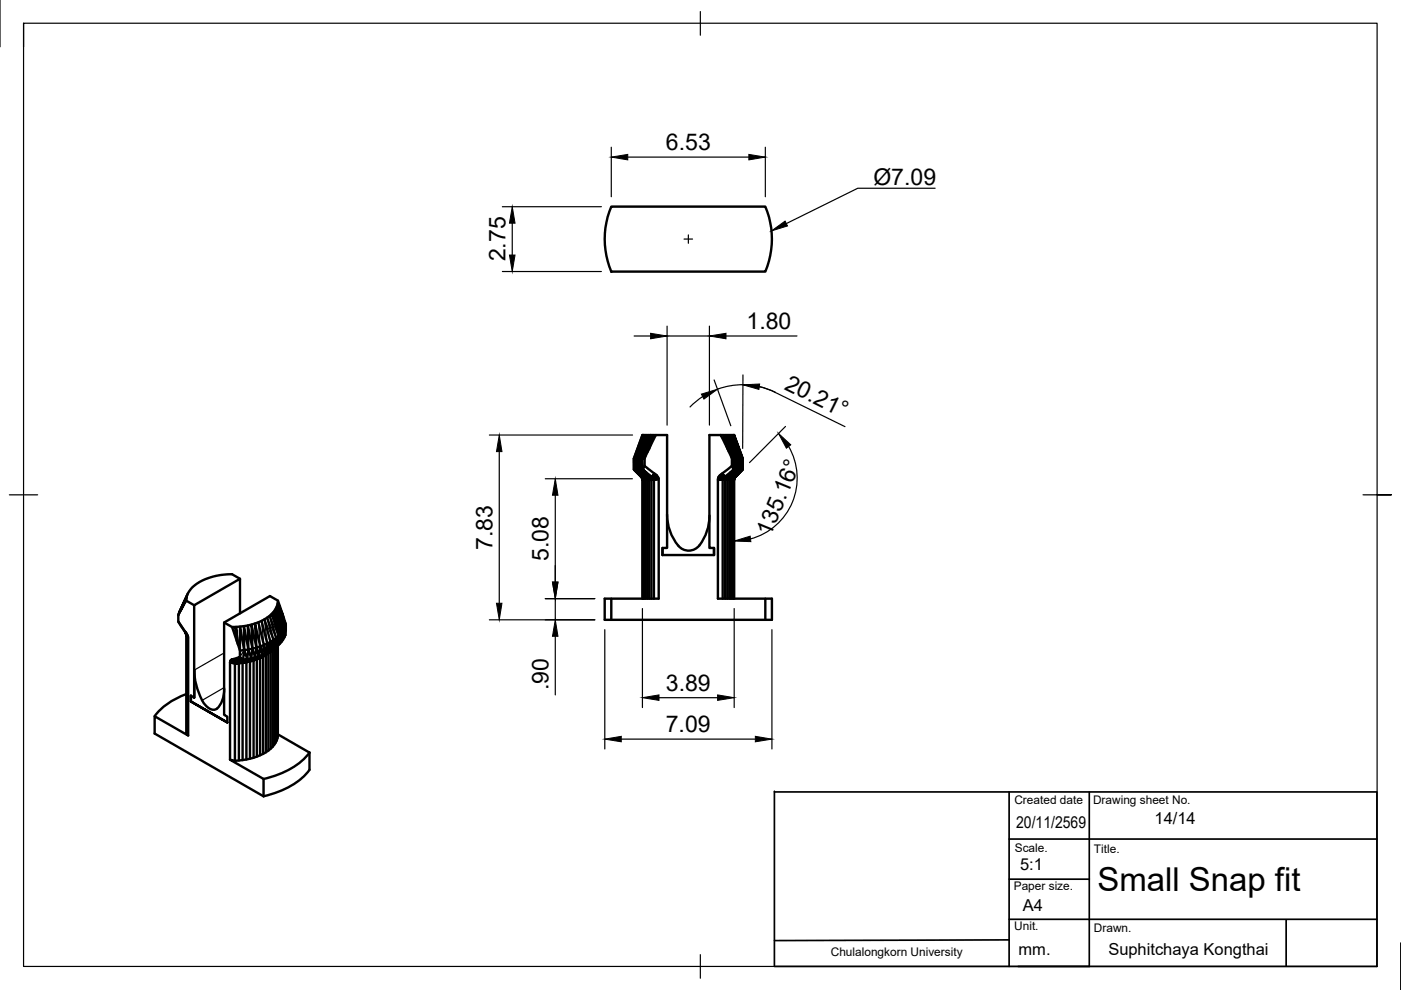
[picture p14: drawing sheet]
<svg xmlns="http://www.w3.org/2000/svg" width="297mm" height="210mm" viewBox="0 0 297 210" stroke-linecap="round" stroke-linejoin="round" font-family="sans-serif">
<defs><g id="words">
<text font-size="7" x="232.7" y="188.9">Small Snap fit</text>
<g font-size="4.9">
<text x="141.2" y="31.8">6.53</text>
<text x="185.2" y="39.2">Ø7.09</text>
<text x="107.1" y="55.4" transform="rotate(-90 107.1 55.4)">2.75</text>
<text x="158.3" y="69.8">1.80</text>
<text x="166.1" y="82.4" transform="rotate(26 166.1 82.4)">20.21°</text>
<text x="163.4" y="113.8" transform="rotate(-68 163.4 113.8)">135.16°</text>
<text x="104.4" y="116.6" transform="rotate(-90 104.4 116.6)">7.83</text>
<text x="116.3" y="119" transform="rotate(-90 116.3 119)">5.08</text>
<text x="116.3" y="146.4" transform="rotate(-90 116.3 146.4)">.90</text>
<text x="141.2" y="146.5">3.89</text>
<text x="141.2" y="155.3">7.09</text>
</g>
<g font-size="3.5">
<text x="215.5" y="175.5">20/11/2569</text>
<text x="244.8" y="174.6">14/14</text>
<text x="216.3" y="184.4">5:1</text>
<text x="216.9" y="193.2">A4</text>
<text x="216" y="202.5">mm.</text>
<text x="235" y="202.5">Suphitchaya Kongthai</text>
</g>
<g font-size="2.5">
<text x="215.1" y="170.4">Created date</text>
<text x="231.8" y="170.5">Drawing sheet No.</text>
<text x="215.2" y="180.6">Scale.</text>
<text x="231.9" y="180.9">Title.</text>
<text x="214.9" y="188.7">Paper size.</text>
<text x="215" y="197.3">Unit.</text>
<text x="231.9" y="197.7">Drawn.</text>
<text x="176.1" y="202.8">Chulalongkorn University</text>
</g>
</g></defs>
<!-- layer: Visible -->
<g fill="none" stroke="#000" stroke-width=".51">
<path d="M129.6 43.8h32.7a17.7 17.7 0 0 1 0 13.8h-32.7a17.7 17.7 0 0 1 0-13.8zM134.4 97.2v2.4M134.4 97.2h.2l-.1 2.4h.1v-2.4M134.6 97.2h.1l-.1 2.4M134.6 99.6l1.5 1.5-1.6-1.5 1.4 1.5-1.5-1.5 1.6 1.5h.3l-1.5-1.5M134.7 97.2l.1 2.4h-.2M134.7 97.2h.3l-.2 2.4M134.7 97.2l1.8-5-1.5 5 1.8-5-1.5 5 1.8-5-1.4 5 1.8-5-1.3 5 1.8-5-1.3 5h-.5l.1 2.4h-.5M134.8 99.6h.3l-.1-2.4h.3l-.2 2.4M135.1 99.6h.3l-.1-2.4h.4l-.3 2.4M135.1 99.6l1.4 1.5h-.2M135.4 99.6h.4l-.1-2.4h.5l-.4 2.4"/>
<path d="M135.4 99.6l1.4 1.5h-.3M135.8 99.6l1.4 1.5h-.4M136.4 92.2l-1.8 5M136.7 98.8l-.4 .8M137.6 95.2l.9-3-1.2 3.6M139 92.2h-2.8l-1.8 5M152.8 92.2h2.9l1.8 5-1.9-5M153.9 92.2l1.8 5h-.5zM154.2 95.2l-.8-3 1.1 3.6M154.3 92.2l1.8 5h-.4zM154.7 92.2l1.8 5h-.4zM155.1 92.2l1.8 5h-.4z"/>
<path d="M155.3 99.8l-1.7 1.3M155.5 92.2l1.9 5M155.6 99.6l-1.4 1.5M156 99.6h-.4l-1 1.5 1.4-1.5h.4M156.8 99.6h-.4l-1.4 1.5M157 99.6h-.2l-1.5 1.5M157.1 97.2h-.2l-1.6-5 1.8 5h.2M157.2 99.6h.2l-1.6 1.5zM157.2 99.6h-.2l-1.4 1.5M157.4 99.6l-1.5 1.5M157.5 97.2l-.1 2.4v-2.4v2.4l-.1-2.4-.1 2.4-.1-2.4-.1 2.4-.1-2.4-.1 2.4-.3-2.4-.1 2.4-.3-2.4-.1 2.4-.3-2.4-.1 2.4-.4-.8M135.9 101.1l.3 .4"/>
<path d="M136 101.1l.2 .2M136 101.1l.4 .2h-.2v.2M136.1 101.3l.1 .2M136.2 101.5v.2v-.2l.1 .2v-.2l.1 .2 .1-.2 .1 .2 .1-.2 .2 .2v-.2l.3 .2 .1-.2 .3 .2 .1-.2 .4 .2v-.2l.5 .2M136.2 101.5h.1M136.3 101.7h.1v25.2M136.3 101.1l.2 .4h-.2M136.3 101.1l.3 .2h-.2M136.4 101.7h.2v25.2M136.5 101.1l.2 .4h-.2M136.5 101.1l.4 .2h-.3M136.6 101.7h.3v25.2"/>
<path d="M136.8 101.1l.1 .4h-.2M136.8 101.1l.4 .2h-.3M136.9 101.7h.3v25.2M137.2 101.7h.4v25.2M137.2 101.1h.5l-1.4-1.5 1.9 1.5h-.5M137.2 101.1l.1 .4h-.4M137.2 101.1l.4 .2h-.4M137.6 101.7h.5v25.2M137.7 101.1v.4h-.4M137.7 101.1l.3 .2h-.4M138.1 101.7h.5v25.2M138.2 101.1l.2 .1-.4 .1z"/>
<path d="M138.4 101.2l.1 .2-.5-.1 .1 .2h-.4M138.6 101.5h-.5l.4-.1 .1 .2-.5-.1M138.6 100.9l-.2 .3h.2v-.3l.4-.3-.4 .9 .4-.2-.4 .3 .5-.2-.5 .3 1-.3h-.5M138.6 101.2l-.1 .2M138.7 100.4l-.1 .5-.4 .2zM138.8 101l-.2 .5 .3-.4M138.9 101.1l.1 .2 .5-.1M139.1 101l.2-.2-.1 .3h-.3M139.3 100.8l-.5 .2 .2-.1M139.4 101.4l-.8 .3h.5h-.5M139.4 101.1h-.2M139.6 101.6l-.5 .1"/>
<path d="M140.5 117.7v-1.5h.9v-24h-2.4l-2.3 5v1.6l1.6 1.3a2.02 2.02 0 0 1 1.4 1.6v25.2h-11.5v4.5h35.5v-4.5h-11.5v-25.2a1.92 1.92 0 0 1 1.3-1.6l1.7-1.3v-1.6l-2.4-5h-2.4v24h1v1.5M140.5 117.7h10.9M140.5 116.2v1.5M141.4 109.1a9.6 9.6 0 0 0 3.2 7.3 2.85 2.85 0 0 0 3.7-.8M150.4 109.3a10.5 10.5 0 0 1-2.1 6.3M151.4 116.2v1.5M152.2 101.7h.5M152.2 101.6l.5 .1M152.3 101.4l.4 .1-.1-.2 .2 .1M152.3 101.2l.3 .1M152.7 101.1l.5 .5-.4-.2M152.7 101.1l.1 .3"/>
<path d="M152.7 101.1h-.3h.3M152.7 101.7h.5v25.2M152.7 101.5l.5 .2h-.5M152.8 101l.5 .5zM152.9 100.9l.1 .1-.2-.4 .4 .3v.3M152.9 100.9l.4 .6-.1-.3M152.9 100.9l-.3-.1 .2 .2M152.9 101.2l.3 .5-.4-.3M153 101l.2 .2M153.1 100.4l.4 .5h-.3zM153.2 101.7h.5zM153.2 100.9l.3 .3v-.3l.1 .2"/>
<path d="M153.3 101.5l.1-.1 .3 .1M153.6 101.1h.6l-.4 .2zM153.6 101.1l-.1 .1 .3 .1-.4 .1 .1-.2h-.3l.2 .2M153.7 101.5l-.5 .1 .5-.1 .1 .2v25.2M153.7 101.5h.5M154.2 101.1h.4l-.3 .2zM154.2 101.7v-.2l-.4 .2h.4v25.2M154.3 101.3l-.1 .2 .8-.2M154.6 101.5h.3M154.6 101.1h.4l-.4 .2zM154.6 101.3h-.8l-.1 .2M154.6 101.7v-.2l-.4 .2h.4v25.2"/>
<path d="M154.9 101.7h-.3l.3-.2 .1 25.4M155 101.7l.2-.2v.2zM155 101.3l-.1 .2 .6-.2M155 101.3h.3M155 101.1h.3l-.3 .2zM155.2 101.5h.2M155.2 101.7v25.2M155.3 101.1h.3l-.3 .2zM155.4 101.7h-.2l.2-.2v25.4M155.5 101.3l-.1 .2 .3-.2M155.5 101.3h.2M155.6 101.5v.2h-.2z"/>
<path d="M155.6 101.5h.1M155.6 101.7v25.2M155.6 101.1h.2l-.3 .2zM155.7 101.5v.2v-.2M155.7 101.5v25.4M155.7 101.3v.2l.1-.2M155.7 101.3h.1M155.8 101.1h.1l-.2 .2zM155.9 101.1l-.2 .2M155.9 101.1l-.1 .2M37.8 131.8l1.5 2.2M38.5 129.2l1-2.3-1.3 2.7"/>
<path d="M39.3 134l.2 .8M39.3 134l-.1-.1 .1 .2M39.3 134v.1M39.3 134.1l.2 .2M39.3 134.1l.1 .2zM39.4 134.3v.1M39.5 134.3v.2M39.5 134.3l.1 .3M39.5 134.6v.1M39.5 134.8v20.6l.4 .5-7.1-4v3.6l23.1 13.3M39.5 134.8l.3 .2M39.5 134.3l.1 .1"/>
<path d="M39.5 134.5l.1 .1M39.6 134.5l.1 .1-.2-.1M39.6 134.6h-.1l.1 .1h-.1l.4 .3-.3-.3M39.6 134.6l.2 .3M39.7 134.6l.1 .1M39.7 135l.2 .2M39.8 125.9l-2 4.5 .2-.5M41.2 128.3l-1.7-.9-1 1.8a2.75 2.75 0 0 0 .2 3.9 4.2 4.2 0 0 1 1.2 2.3v20.5M47.5 132l1.7 .9 1 3a7.7 7.7 0 0 1 .7 3.4l-.9 .3a1.06 1.06 0 0 0-1.2 .9v20.6M49.3 140l.2 .2-.3-.4 .5 .3M49.3 140l.6 .5-.1-.2M49.3 140l-.2-.1 .2 .1"/>
<path d="M49.4 139.8l.6 .4zM50.2 135.9l-.2-3 .4 3.7M50.9 139.3l.6 .5M50.9 130v-7.3l-9.7 5.6v19.6v-5.8a13.3 13.3 0 0 0 2.5 7.6l.7 .5a1.34 1.34 0 0 0 1.6 0M50.9 122.7l-1.7-1a12 12 0 0 0-8.8 3.3l-.6 .9-.3 1.5M50.9 132.9l.9 5-.9 .1zM51.4 139.9l-1.2 .4M51.5 139.8l-.5 .4M51.7 132.8l1 4.9-.9 .2zM52.5 132.6l1 4.9-.8 .2zM52.7 140l.8-.2zM53.3 139.6l-.9 .1-.5 .4-.4-.3 .9-.1"/>
<path d="M53.3 132.4l1.1 4.9-.9 .2zM53.5 139.8l.7-.2zM53.6 139.9l-.7 .2M53.6 139.8v.1M53.6 139.8l-.7 .2M54.1 139.4l-.8 .2-.6 .4M54.2 139.6l.7-.3zM54.3 139.7l-.7 .2M54.3 139.6v.1M54.3 139.6l-.7 .2M54.5 139.8v20.6M54.5 139.8l-.2-.1-.5 .3 .7-.2"/>
<path d="M54.8 131.9l1.1 4.9 .8-.4M54.9 139.1l-.8 .3-.6 .4M54.9 139.5l-.6 .2M54.9 139.3l.7-.3zM54.9 139.3l1.4-.8zM54.9 139.4v.1M54.9 139.4l-.6 .2M55.1 139.5v20.6M55.2 139.5h-.3l-.4 .3 .6-.3M55.5 131.6l1.2 4.8 .6-.3M55.5 139.2l-.6 .3M55.6 139.1l-.7 .3"/>
<path d="M55.6 139l1.4-.8zM55.6 138.8l-1.4 .8M55.8 139.2h-.3l-.3 .3 .6-.3v20.6M55.9 136.8l-.7 .2-1.1-4.8 .3 5.1 .8-.3M56.1 131.3l1.2 4.8 .7-.4M56.1 138.9l-.6 .3 .1-.1M56.1 138.9h.2l-.5 .3zM56.1 138.9l.1-.1-.6 .3M56.4 138.9v20.6M56.4 138.9h-.1M56.6 131l1.4 4.7 .5-.4M56.6 138.6l.1-.2-1.1 .7"/>
<path d="M56.8 138.4h-.1M56.9 138.5l-.8 .4M56.9 138.5v20.6M56.9 138.5l-.3 .1M57.1 138.1l-.5 .5M57.2 130.6l1.3 4.7 .6-.5M57.3 138.1l-.2 .1M57.4 138.1l-.5 .4 .2-.3 .3-.1v20.6M57.7 137.8l-.3 .3 .1-.1M57.8 137.7v20.6M58.1 137.5v20.4M58.4 137.3v20.2"/>
<path d="M58.7 137.1v19.9M58.8 128.3l1.6 4.6-.5 1-.8 .9-1.5-4.7 1.9 4.3-1.5-4.7 1.9 4.2-1.6-4.6 1.9 4.1-1.6-4.6 1.8 4.1 .2-.6zM58.8 137v19.5M58.9 136.9v19.2a5.5 5.5 0 0 1-3.8 4l-2.9 .9a7.9 7.9 0 0 1-3.4 .1l7.1 4.1M58.9 127.4a5.2 5.2 0 0 1-3.4 4.2 14.2 14.2 0 0 1-6.3 1.3M59.9 130.3l-1-2.5 1.3 3.2M60.5 134.7a6.3 6.3 0 0 0-.6-4.4l-1-2.9-1.7-1-9.7 5.6v19.6l.7 .3v1.3M60.5 134.7a7.8 7.8 0 0 1-4.2 4l1.4-.8M60.5 134.7l-.1-1.8-.1 2.3-.1-1.8-.2 2.3-.1-1.8-.3 2.2-.1-1.7-.3 2.2-.1-1.8-.3 2.2-.3-1.7-.3 2.1-.2-1.7-.3 2.2-.4-1.8-.3 2.1-.3-1.8-.4 2.1-.4-1.7-.3 2-.4-1.8-.3 2.1-.5-1.8-.3 2.1-.6-1.9-.2 2.1-.6-1.9-.3 2-.6-1.8-.3 1.9M129.6 126.9v4.5M136.2 126.9v-25.2l.1 25.2M162.3 126.9v4.5"/>
<path d="M39.5 147.2a14.5 14.5 0 0 0-6.7 4.7M40.5 148.7l7.7 4.5zM40.5 147.5v1.2v-1.2M40.5 147.5l.7 .4M47.5 146l-.3 2.2a4.6 4.6 0 0 1-1.2 2M48.8 140.5l.5 .1M48.8 140.3l1 .4v20.6M48.8 140.2l.5 .2M48.9 140.1l.2 .1M49.1 140.2l.2 .2M49.1 140.2l.2 .1M49.2 140.1l.2 .2"/>
<path d="M49.2 140.1l.1 .2M49.2 140.1l.2 .2zM49.2 140.1l-.3-.1 .3 .1M49.3 140l.6 .5-.5-.3M49.3 140l.1 .2M49.3 140.4l.5 .2-.5-.1M49.4 140.3l.4 .3-.5-.3M49.4 140.2l.4 .4-.5-.3M49.5 140.2l.3 .1M49.7 140.1l.5 .2M49.7 140.1l.1 .2M49.8 140.6l.8 .1z"/>
<path d="M50.2 140.3l.8-.1zM50.2 140.3l-.1 .1h.5l-.6 .1 .1-.1-.3-.1 .2 .2M50.6 140.5l-.8 .1 .8-.1 .1 .1v20.6M50.6 140.5h-.7M51 140.2l.9-.1zM51.4 140.4l-.8 .1M51.4 140.3v.1M51.4 140.5v20.7M51.5 140.5l-.1-.1-.7 .2h.7M51.9 140.1l.8-.1zM52.1 140.3l-.7 .1M52.1 140.2l-1.5 .2v.1"/>
<path d="M52.1 140.2v.1M52.2 140.4l-.7 .1 .6-.2 .2 .1-.1 20.6M52.9 140.1l-.8 .2M52.9 140v.1M52.9 140l-.8 .2M53 140.2l-.1-.1-.6 .3 .7-.1v20.6M53.8 140l-.2-.1-.6 .3 .7-.1 .1 20.6M58.9 155.7l6.7 3.9M65.6 159.6v3.6M65.6 159.6a16.1 16.1 0 0 1-9.7 5.6M55.9 165.2v3.6M65.6 163.2a16.1 16.1 0 0 1-9.7 5.6"/>
</g>
<!-- layer: Visible Narrow -->
<g fill="none" stroke="#000" stroke-width=".25">
<path d="M37.9 132l1.1 1.6M38.1 132.2l.6 .9-.3-.5M38.7 133.1l.3 .5zM38.9 128.4l.6-1.5-.8 1.8M39 133.5l.3 .6M39 133.6l.3 .4zM39.3 134v.1M39.3 127.7l.2-.8-.4 1.1M39.3 134.1l.2 .1M39.4 134.3l.3 .3M39.4 134.3h.1M39.5 134.2h.1"/>
<path d="M39.5 134.7l.2 .4v20.6M39.6 126.4l-1.6 3.6 1.5-3.1M39.6 134.7l.2 .3M39.7 134.6l.1 .3M39.7 134.6l.1 .1M39.7 134.8v.1M39.7 135v-.1l.1 .2M39.8 135l.1 .2M39.8 135v.1M39.8 135.1l.1 .3-.2-.4 .2 .4M47.5 138.4l-6.3 3.7M49.2 139.8l.1 .2"/>
<path d="M49.3 140l.3 .1M49.3 140h.1M49.4 133.5l.6-.6-.4 1.2M49.7 139.7l.3 .3-.6-.2 .4 .2M49.8 134.7l.2-1.8v2.4M50.5 139.8l-.5 .2 .8 .1-.3-.3 .6 .2-.1 .2M50.6 139.4l.5 .2 .3 .3M50.9 132.9l-.2 4.3-.7-4.3M51.4 139.9l-.8-.5 .5 .6-.8-.5 .2 .3-.5-.2v.4h-.2l.4 .3-.2-.3 .5 .2h.5M51.4 139.9l.5 .2M51.8 137.9l-.9 1.4 .6 .5M53.6 139.8l-.7 .3"/>
<path d="M54.1 139.4l-1.4 .6-.3-.3M54.3 139.6l-.7 .3M54.8 131.9l.4 5.1M54.9 139.1l-1.4 .7M54.9 139.4l-.6 .3M55.5 131.6l.4 5.2M55.6 138.8l-1.4 .8M56.1 138.9l.6-.5-1.8 1.1M56.2 138.8l-.7 .4M56.6 131l1.9 4.3M57 138.2l-.4 .4M57.2 130.6l1.9 4.2"/>
<path d="M57.2 138.1l-.1 .1M58 135.7l-1.9-4.4 .6 5.1M58.9 127.8l1.5 3.8-1.6-3.3M59.1 127.9l-.2-.1 .4 .7M59.5 129.1l-.6-1.3 .8 1.9M60.6 132.3l-.1 2.4M47.5 145.8l-4.7 2.7M48.8 140.5h.5M48.9 140.1l.2 .2h-.3M48.9 140h.4l-.2 .2zM49.1 140.3l-.1 .2M49.1 140.3l.2 .2"/>
<path d="M49.1 140.2v.1M49.2 140.1h.1M49.3 140.6l.5 .1M49.4 140.3l-.1 .2M49.5 140.2h-.1M49.6 140.1l.2-.1 .2 .2M49.6 140.1l.2 .2M49.6 140.1l-.1 .1M49.8 140.6l.8 .1M50.8 140.1l.2 .1M51.4 140.3l-.8 .2M52.1 140.2l-.7 .2"/>
<path d="M52.9 140l-.8 .3"/>
</g>
<!-- layer: BORDER -->
<path d="M0 -.1v10M5 4.9v200h287v-200h-287v5M148.5 2.4v5.1M2 104.9h6M289 104.9h6h-3M297 199.9v10M148.5 202.4v5" fill="none" stroke="#000" stroke-width=".25"/>
<!-- layer: TITLEBLOCK -->
<path d="M164.2 167.9h127.7v37h-127.7M164.2 167.8v37M214 177.9h77.9M214 167.9v37M230.9 167.9v37M214 194.9h77.9M214 199.3l-49.8 .1M214 186.4h16.9M272.7 195v9.8" fill="none" stroke="#000" stroke-width=".36"/>
<!-- layer: FD_Dimensions -->
<g fill="none" stroke="#000" stroke-width=".25">
<path d="M129.6 31.2v10.5M133.1 33.3h25.7M162.3 31.2v10.5M106.5 43.8h21M106.5 57.6h21M108.6 47.3v6.8M134.5 71.2h3.4M141.4 69.1v21M141.4 71.2h9M150.4 69.1v21M153.9 71.2h15.1M157.5 79.5v15.6"/>
<path d="M103.8 92.2h30.3M105.9 95.8v32.1M149 84.1l-2.7 2.2M151.4 80.6l3.5 9.7M152.1 82.5a15.6 15.6 0 0 1 12.2 .7M161 82l3.3 1.1 14.9 7.4M166.5 90.4l-7.6 7.7M167.2 94.7a13.3 13.3 0 0 1-8.1 19.6M115.6 101.5h18.5M117.7 105v18.4M103.8 131.4h22.3M115.6 126.9h10.5"/>
<path d="M117.7 126.9v4.5M117.7 134.9v12.4M128.2 133.5v25.3M136.2 129v21M155.7 129v21M163.7 133.5v25.3M131.7 156.7h28.4M139.7 147.9h12.4"/>
</g>
<g fill="#000" stroke="#000" stroke-width=".21">
<path d="M129.6 33.3l3.5-.6v1.2zM158.8 32.7l3.5 .6-3.5 .6zM108.6 43.8l.6 3.5h-1.2zM108 54.1h1.2l-.6 3.5zM137.9 70.7l3.5 .5-3.5 .6zM150.4 71.2l3.5-.5v1.1zM105.9 92.2l.5 3.6h-1.1zM148.7 83.6l3.4-1.1-2.9 2.1zM157.5 81.6l3.6-.2-.2 1.2zM165.1 91.9l2.6 2.4-1 .7zM117.7 101.5l.6 3.5h-1.2zM155.7 114.7l3.3-1 .2 1.1z"/>
<path d="M105.3 127.9h1.1l-.5 3.5zM117.1 123.4h1.2l-.6 3.5zM117.7 131.4l.6 3.5h-1.2zM128.2 156.7l3.5-.6v1.2zM136.2 147.9l3.5-.6v1.2zM152.1 147.3l3.6 .6-3.6 .6zM160.1 156.1l3.6 .6-3.6 .6z"/>
</g>
<!-- layer: Smart Centers -->
<path d="M145 50.7h1.8M145.9 49.8v1.8" fill="none" stroke="#000" stroke-width=".25"/>
<!-- layer: Leaders -->
<path d="M163.6 49l2.9-2.1 .5 1z" fill="#000" stroke="#000" stroke-width=".21"/>
<path d="M198.3 39.9h-16.4l-15.2 7.5" fill="none" stroke="#000" stroke-width=".25"/>
<use href="#words"/>
</svg>
